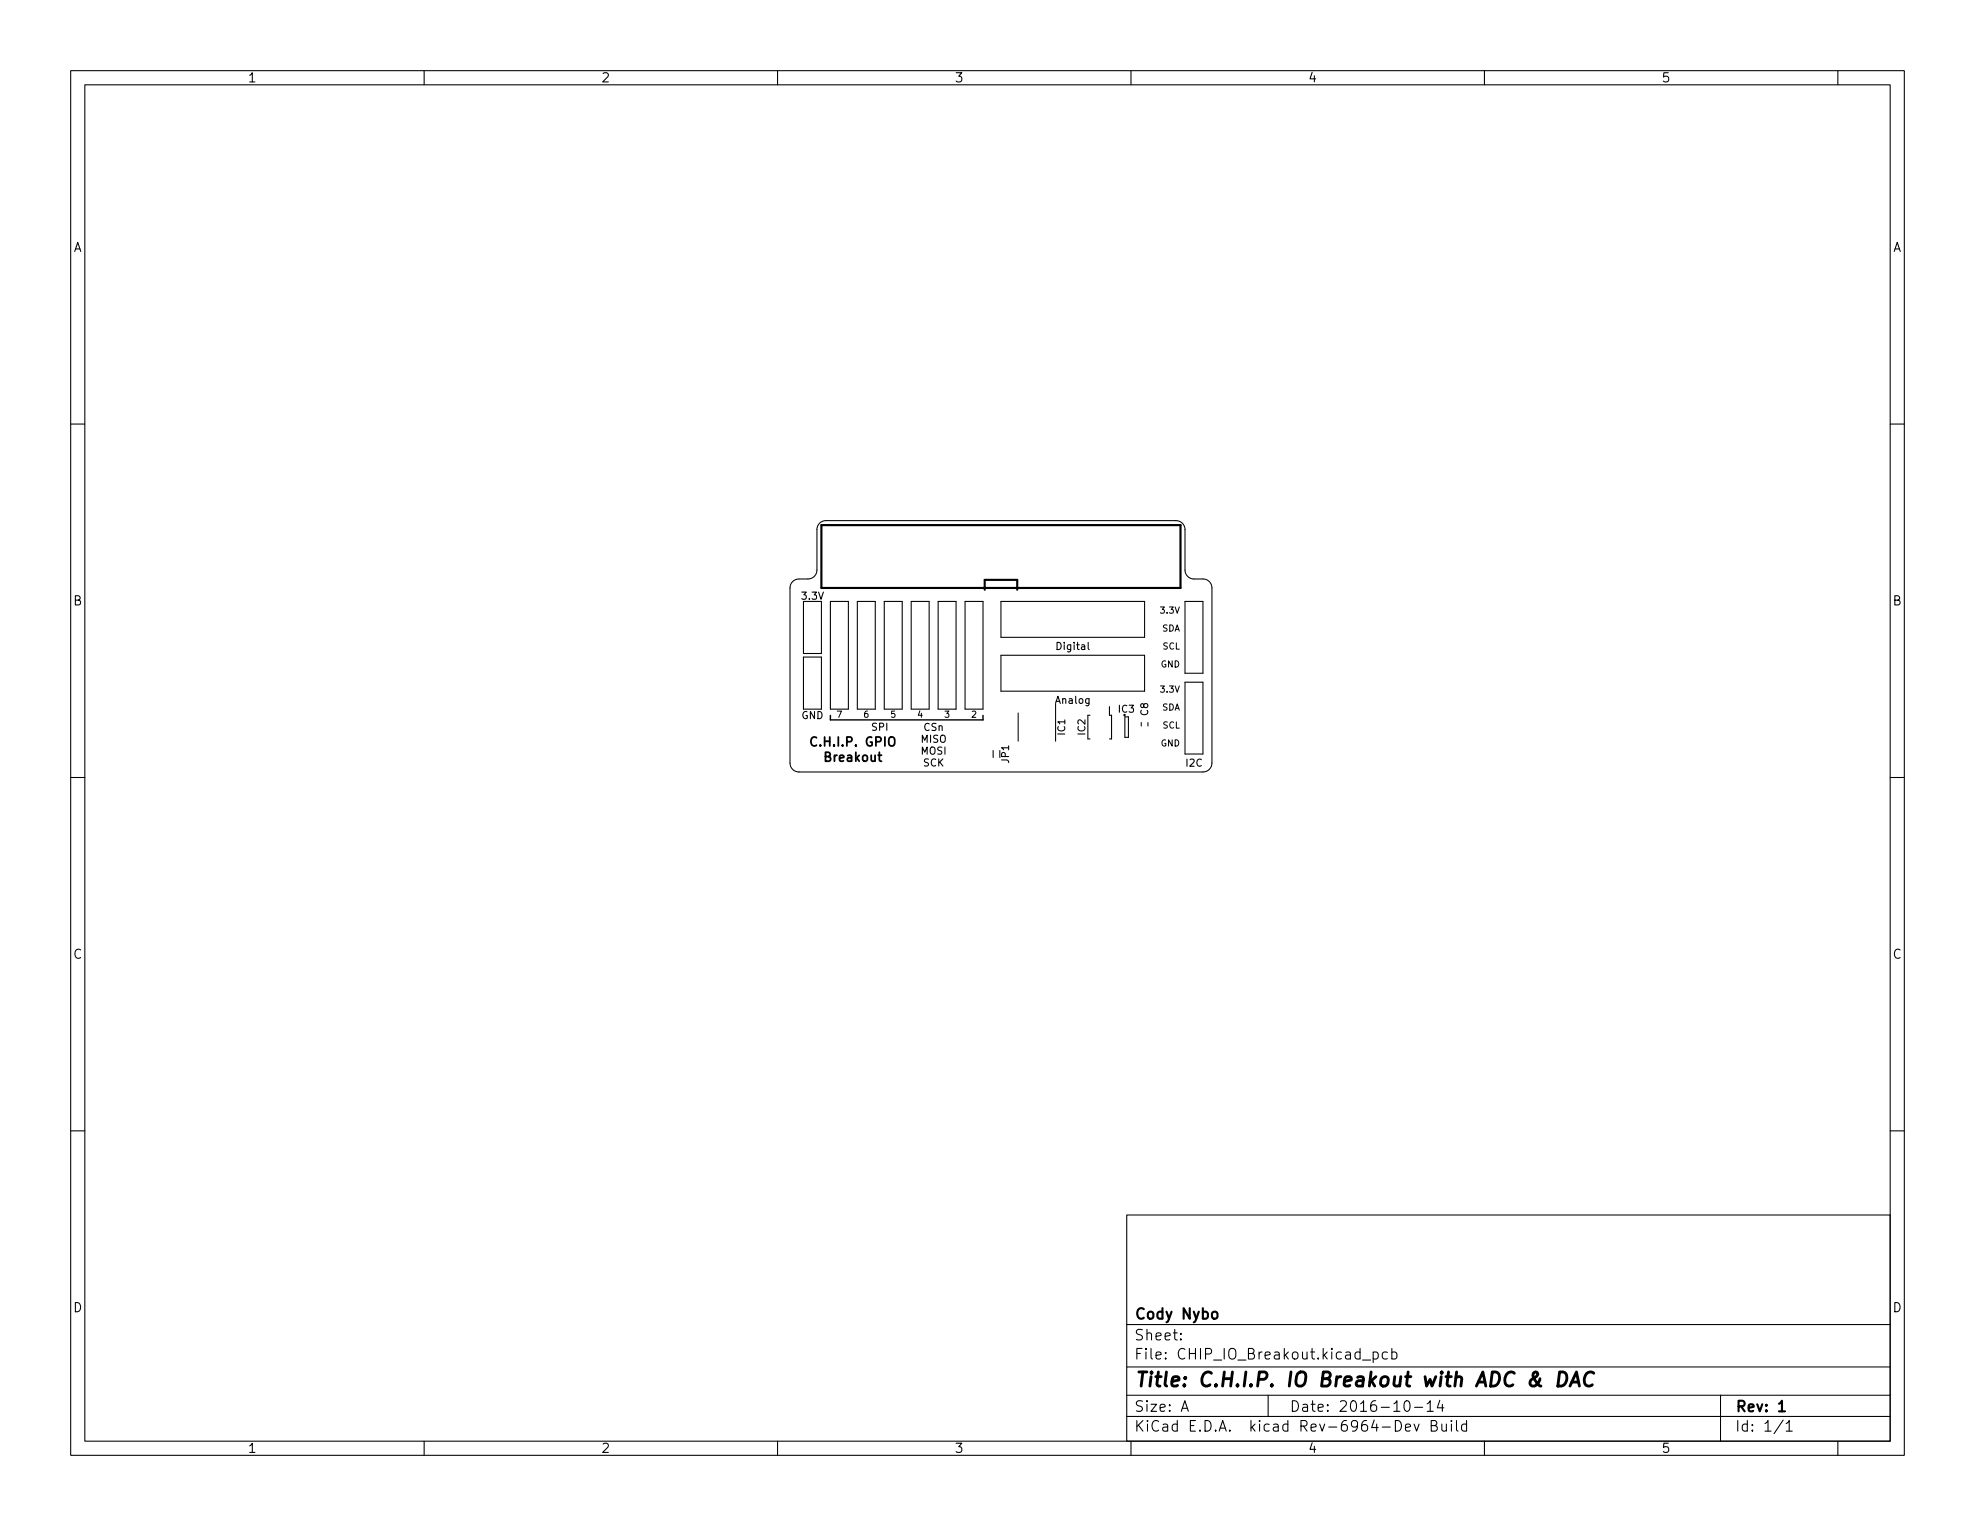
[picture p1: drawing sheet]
<svg xmlns="http://www.w3.org/2000/svg" width="279mm" height="216mm" viewBox="0 0 279 216" stroke-linecap="round" stroke-linejoin="round" font-family="sans-serif">
<defs><g id="words">
<text font-size="2.8" x="160.4" y="196.2">Title: C.H.I.P. IO Breakout with ADC &amp; DAC</text>
<g font-size="2.1">
<text x="160.4" y="189.7">Sheet:</text>
<text x="160.4" y="186.7">Cody Nybo</text>
<text x="160.4" y="192.4">File: CHIP_IO_Breakout.kicad_pcb</text>
<text x="160.4" y="202.5">KiCad E.D.A. kicad Rev-6964-Dev Build</text>
<text x="160.4" y="199.7">Size: A</text>
<text x="182.4" y="199.7">Date: 2016-10-14</text>
<text x="245.4" y="199.7">Rev: 1</text>
<text x="245.4" y="202.5">Id: 1/1</text>
</g>
<g font-size="1.8">
<text x="35" y="11.6">1</text>
<text x="85" y="11.6">2</text>
<text x="135" y="11.6">3</text>
<text x="185" y="11.6">4</text>
<text x="235" y="11.6">5</text>
<text x="10.3" y="35.6">A</text>
<text x="267.7" y="35.6">A</text>
<text x="10.3" y="85.7">B</text>
<text x="267.7" y="85.7">B</text>
<text x="115.1" y="105.6">C.H.I.P. GPIO</text>
<text x="116.8" y="107.8">Breakout</text>
<text x="10.3" y="135.6">C</text>
<text x="267.7" y="135.6">C</text>
<text x="10.3" y="185.7">D</text>
<text x="267.7" y="185.7">D</text>
<text x="35" y="205.6">1</text>
<text x="85" y="205.6">2</text>
<text x="135" y="205.6">3</text>
<text x="185" y="205.6">4</text>
<text x="235" y="205.6">5</text>
</g>
<g font-size="1.4">
<text x="113.5" y="84.8">3.3V</text>
<text x="149.6" y="91.9">Digital</text>
<text x="113.4" y="101.7">GND</text>
<text x="149.4" y="99.6">Analog</text>
<text x="158.3" y="100.8">IC3</text>
<text x="162.4" y="101.2" transform="rotate(-90 162.4 101.2)">C8</text>
<text x="123.3" y="103.4">SPI</text>
<text x="130.3" y="105.1">MISO</text>
<text x="130.3" y="106.8">MOSI</text>
<text x="130.7" y="103.4">CSn</text>
<text x="142.7" y="107.9" transform="rotate(-90 142.7 107.9)">JP1</text>
<text x="150.7" y="104" transform="rotate(-90 150.7 104)">IC1</text>
<text x="153.5" y="104" transform="rotate(-90 153.5 104)">IC2</text>
<text x="130.6" y="108.4">SCK</text>
<text x="167.8" y="108.5">I2C</text>
</g>
<g font-size="1.2">
<text x="164.4" y="89.3">SDA</text>
<text x="164.5" y="86.8">3.3V</text>
<text x="164.3" y="94.4">GND</text>
<text x="164.5" y="91.9">SCL</text>
<text x="118.4" y="101.5">7</text>
<text x="122.2" y="101.5">6</text>
<text x="126" y="101.5">5</text>
<text x="129.8" y="101.5">4</text>
<text x="133.6" y="101.5">3</text>
<text x="137.5" y="101.5">2</text>
<text x="164.4" y="100.5">SDA</text>
<text x="164.5" y="98">3.3V</text>
<text x="164.3" y="105.6">GND</text>
<text x="164.5" y="103.1">SCL</text>
</g>
</g></defs>
<g fill="none" stroke="#000" stroke-width=".15">
<path d="M10 10h259.4v195.9h-259.4zM12 12h255.4v191.9h-255.4zM60 10v2M110 10v2M160 10v2M210 10v2M260 10v2M10 60h2M267.4 60h2M115.9 74l.4-.2 .5-.1h49.6a1.27 1.27 0 0 1 1.2 1.2v5.7a1.27 1.27 0 0 0 1.3 1.3h1.3a1.27 1.27 0 0 1 1.2 1.3v24.8a1.27 1.27 0 0 1-1.2 1.2h-57.2a1.27 1.27 0 0 1-1.2-1.2v-24.8a1.27 1.27 0 0 1 1.2-1.3h1.3a1.27 1.27 0 0 0 1.3-1.3v-5.8l.1-.4zM113.7 85.1h2.5v7.4h-2.5zM113.7 93h2.5v7.3h-2.5z"/>
<path d="M117.5 85.1h2.5v15.2h-2.5zM121.3 85.1h2.5v15.2h-2.5zM125.1 85.1h2.5v15.2h-2.5zM128.9 85.1h2.5v15.2h-2.5zM132.7 85.1h2.6v15.2h-2.6zM136.5 85.1h2.6v15.2h-2.6zM141.6 85.1h20.3v5.1h-20.3zM141.6 92.7h20.3v5.1h-20.3zM149.3 99.6v5.3M156.9 100v1.2h.3v3.3h-.3M167.6 85.1h2.6v10.2h-2.6zM167.6 96.5h2.6v10.2h-2.6z"/>
<path d="M10 110h2M140.5 106.2v1M144 100.9v4M154.2 101.2h-.3v3.3h.3M159.1 101.4h.5v2.9h-.5zM161.5 102.2v.5M162.4 102.2v.5M267.4 110h2M10 160h2M267.4 160h2M159.4 171.9h108v32h-108zM159.4 197.4h108"/>
<path d="M159.4 193.4h108M159.4 187.4h108M167 189.4l.1 .1-.1 .1v-.1v-.1v.2M167 188.7h.1l-.1 .1v-.1v.1M167.1 199.7l.5-1.5 .5 1.5M167.3 199.2h.7M179.4 197.4v3M192.8 192.4h1.1M194.3 191.4l.4-.1 .3 .3v.4l-.2 .2-.1 .1-.4-.1M194.3 191.3v1.5M196.3 191.4l-.5-.1-.3 .3v.4l.2 .2 .1 .1 .5-.1M196.9 191.4l.4-.1 .3 .3v.4l-.1 .2-.2 .1-.4-.1"/>
<path d="M196.9 190.8v1.5M198.8 198.3a.36 .36 0 0 1 .3-.1 .36 .36 0 0 1 .3 .3 .77 .77 0 0 1-.4 1.2 .91 .91 0 0 1-.2-1.4zM200.1 199.1h1.2M201.9 198.6l.4-.4v1.5M201.9 199.7h.9M203.7 198.1l-.4 1.1h1M204 198.7v1M243.4 197.4v6.5M60 203.9v2M110 203.9v2M159.4 200.4h108M160 203.9v2"/>
<path d="M198.8 202l.7-.2v-.3h-.5l-.2 .2 .1 .7 .1 .1 .5-.1M200 201.5l.4 1 .4-1M202.5 201.7l.6-.1a.36 .36 0 0 0 .2-.3 .36 .36 0 0 0-.3-.3h-.5v1.5h.5a.4 .4 0 0 0 .3-.4 .4 .4 0 0 0-.3-.4M204 201.5v.9a.41 .41 0 0 0 .6-.1M204.6 201.5v1M205.3 201v.1l.1-.1h-.1v.1M205.3 201.5v1M206 201v1.3l.3 .2M207.5 201.5h-.5l-.2 .3v.4l.1 .2 .1 .1 .5-.1M207.5 201v1.5M210 203.9v2M252.3 200.9l-1.3 1.9"/>
<path d="M252.7 201.4l.4-.4v1.5M252.7 202.5h.8M260 203.9v2"/>
</g>
<path d="M116.2 74.3h50.8v8.9h-50.8zM139.3 83.4v-1.4h4.6v1.4M171.5 185.7a.41 .41 0 0 1 .4-.1 .41 .41 0 0 1 .3 .3v.4a.41 .41 0 0 1-.4 .3 .41 .41 0 0 1-.3-.3zM251.7 198.6l.4-.4v1.5M251.7 199.7h.8" fill="none" stroke="#000" stroke-width=".3"/>
<path d="M220.6 194.1h.5a.97 .97 0 0 1 .4 1.5 .9 .9 0 0 1-1.1 .5zM222.1 196.1l.9-2 .4 2M222.4 195.5h.9M225.5 194.3a.8 .8 0 0 0-.9-.1 .8 .8 0 0 0-.5 .8 .76 .76 0 0 0 .2 .9 .76 .76 0 0 0 .9 .1l.1-.1" fill="none" stroke="#000" stroke-width=".4"/>
<path d="M117.5 101.2v.7h21.6v-.7" fill="none" stroke="#000" stroke-width=".2"/>
<use href="#words"/>
</svg>
